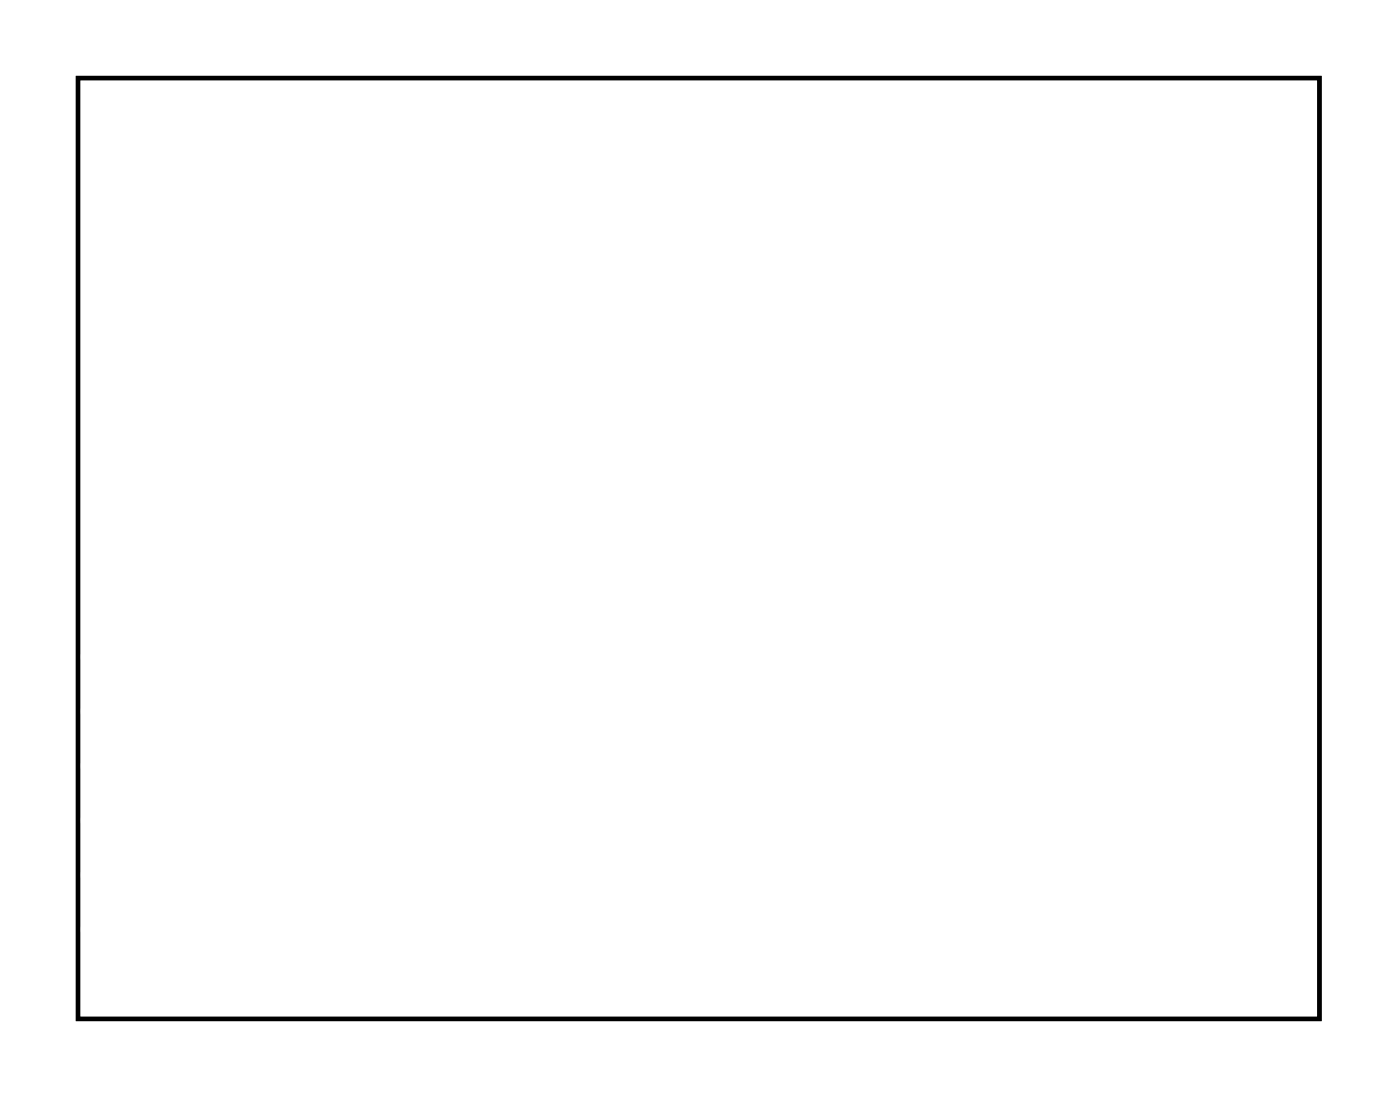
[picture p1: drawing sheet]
<svg xmlns="http://www.w3.org/2000/svg" width="65mm" height="51mm" viewBox="0 0 65 51" stroke-linecap="round" stroke-linejoin="round" font-family="sans-serif">
<path d="M3.6 3.6h57.9v43.9h-57.9z" fill="none" stroke="#000" stroke-width=".2"/>
<path d="M3.6 3.6h57.9v43.9h-57.9zM3.6 3.6v43.9h57.9v-43.9z" fill="#000"/>
<circle cx="17.6" cy="20.4" r=".35" fill="#fff"/>
<circle cx="17.6" cy="20.4" r=".35" fill="none" stroke="#fff" stroke-width=".55"/>
<circle cx="20.1" cy="20.4" r=".35" fill="#fff"/>
<circle cx="20.1" cy="20.4" r=".35" fill="none" stroke="#fff" stroke-width=".55"/>
<circle cx="17.6" cy="40.8" r=".75" fill="#fff"/>
<circle cx="17.6" cy="40.8" r=".75" fill="none" stroke="#fff" stroke-width=".76" stroke-linecap="butt"/>
<circle cx="15.1" cy="40.8" r=".75" fill="#fff"/>
<circle cx="15.1" cy="40.8" r=".75" fill="none" stroke="#fff" stroke-width=".76" stroke-linecap="butt"/>
<circle cx="12.5" cy="40.8" r=".75" fill="#fff"/>
<circle cx="12.5" cy="40.8" r=".75" fill="none" stroke="#fff" stroke-width=".76" stroke-linecap="butt"/>
<circle cx="10" cy="40.8" r=".75" fill="#fff"/>
<circle cx="10" cy="40.8" r=".75" fill="none" stroke="#fff" stroke-width=".76" stroke-linecap="butt"/>
<circle cx="7.4" cy="40.8" r=".75" fill="#fff"/>
<circle cx="7.4" cy="40.8" r=".75" fill="none" stroke="#fff" stroke-width=".76" stroke-linecap="butt"/>
<circle cx="4.9" cy="40.8" r=".75" fill="#fff"/>
<circle cx="4.9" cy="40.8" r=".75" fill="none" stroke="#fff" stroke-width=".76" stroke-linecap="butt"/>
<circle cx="17.6" cy="38.2" r=".75" fill="#fff"/>
<circle cx="17.6" cy="38.2" r=".75" fill="none" stroke="#fff" stroke-width=".76" stroke-linecap="butt"/>
<circle cx="15.1" cy="38.2" r=".75" fill="#fff"/>
<circle cx="15.1" cy="38.2" r=".75" fill="none" stroke="#fff" stroke-width=".76" stroke-linecap="butt"/>
<circle cx="12.5" cy="38.2" r=".75" fill="#fff"/>
<circle cx="12.5" cy="38.2" r=".75" fill="none" stroke="#fff" stroke-width=".76" stroke-linecap="butt"/>
<circle cx="10" cy="38.2" r=".75" fill="#fff"/>
<circle cx="10" cy="38.2" r=".75" fill="none" stroke="#fff" stroke-width=".76" stroke-linecap="butt"/>
<circle cx="7.4" cy="38.2" r=".75" fill="#fff"/>
<circle cx="7.4" cy="38.2" r=".75" fill="none" stroke="#fff" stroke-width=".76" stroke-linecap="butt"/>
<circle cx="4.9" cy="38.2" r=".75" fill="#fff"/>
<circle cx="4.9" cy="38.2" r=".75" fill="none" stroke="#fff" stroke-width=".76" stroke-linecap="butt"/>
<circle cx="17.6" cy="35.7" r=".75" fill="#fff"/>
<circle cx="17.6" cy="35.7" r=".75" fill="none" stroke="#fff" stroke-width=".76" stroke-linecap="butt"/>
<circle cx="15.1" cy="35.7" r=".75" fill="#fff"/>
<circle cx="15.1" cy="35.7" r=".75" fill="none" stroke="#fff" stroke-width=".76" stroke-linecap="butt"/>
<circle cx="12.5" cy="35.7" r=".75" fill="#fff"/>
<circle cx="12.5" cy="35.7" r=".75" fill="none" stroke="#fff" stroke-width=".76" stroke-linecap="butt"/>
<circle cx="10" cy="35.7" r=".75" fill="#fff"/>
<circle cx="10" cy="35.7" r=".75" fill="none" stroke="#fff" stroke-width=".76" stroke-linecap="butt"/>
<circle cx="7.4" cy="35.7" r=".75" fill="#fff"/>
<circle cx="7.4" cy="35.7" r=".75" fill="none" stroke="#fff" stroke-width=".76" stroke-linecap="butt"/>
<circle cx="4.9" cy="35.7" r=".75" fill="#fff"/>
<circle cx="4.9" cy="35.7" r=".75" fill="none" stroke="#fff" stroke-width=".76" stroke-linecap="butt"/>
<circle cx="17.6" cy="33.1" r=".75" fill="#fff"/>
<circle cx="17.6" cy="33.1" r=".75" fill="none" stroke="#fff" stroke-width=".76" stroke-linecap="butt"/>
<circle cx="15.1" cy="33.1" r=".75" fill="#fff"/>
<circle cx="15.1" cy="33.1" r=".75" fill="none" stroke="#fff" stroke-width=".76" stroke-linecap="butt"/>
<circle cx="12.5" cy="33.1" r=".75" fill="#fff"/>
<circle cx="12.5" cy="33.1" r=".75" fill="none" stroke="#fff" stroke-width=".76" stroke-linecap="butt"/>
<circle cx="10" cy="33.1" r=".75" fill="#fff"/>
<circle cx="10" cy="33.1" r=".75" fill="none" stroke="#fff" stroke-width=".76" stroke-linecap="butt"/>
<circle cx="7.4" cy="33.1" r=".75" fill="#fff"/>
<circle cx="7.4" cy="33.1" r=".75" fill="none" stroke="#fff" stroke-width=".76" stroke-linecap="butt"/>
<circle cx="4.9" cy="33.1" r=".75" fill="#fff"/>
<circle cx="4.9" cy="33.1" r=".75" fill="none" stroke="#fff" stroke-width=".76" stroke-linecap="butt"/>
<circle cx="17.6" cy="30.6" r=".75" fill="#fff"/>
<circle cx="17.6" cy="30.6" r=".75" fill="none" stroke="#fff" stroke-width=".76" stroke-linecap="butt"/>
<circle cx="15.1" cy="30.6" r=".75" fill="#fff"/>
<circle cx="15.1" cy="30.6" r=".75" fill="none" stroke="#fff" stroke-width=".76" stroke-linecap="butt"/>
<circle cx="12.5" cy="30.6" r=".75" fill="#fff"/>
<circle cx="12.5" cy="30.6" r=".75" fill="none" stroke="#fff" stroke-width=".76" stroke-linecap="butt"/>
<circle cx="10" cy="30.6" r=".75" fill="#fff"/>
<circle cx="10" cy="30.6" r=".75" fill="none" stroke="#fff" stroke-width=".76" stroke-linecap="butt"/>
<circle cx="7.4" cy="30.6" r=".75" fill="#fff"/>
<circle cx="7.4" cy="30.6" r=".75" fill="none" stroke="#fff" stroke-width=".76" stroke-linecap="butt"/>
<circle cx="4.9" cy="30.6" r=".75" fill="#fff"/>
<circle cx="4.9" cy="30.6" r=".75" fill="none" stroke="#fff" stroke-width=".76" stroke-linecap="butt"/>
<circle cx="17.6" cy="43.3" r=".75" fill="#fff"/>
<circle cx="17.6" cy="43.3" r=".75" fill="none" stroke="#fff" stroke-width=".76" stroke-linecap="butt"/>
<circle cx="15.1" cy="43.3" r=".75" fill="#fff"/>
<circle cx="15.1" cy="43.3" r=".75" fill="none" stroke="#fff" stroke-width=".76" stroke-linecap="butt"/>
<circle cx="12.5" cy="43.3" r=".75" fill="#fff"/>
<circle cx="12.5" cy="43.3" r=".75" fill="none" stroke="#fff" stroke-width=".76" stroke-linecap="butt"/>
<circle cx="10" cy="43.3" r=".75" fill="#fff"/>
<circle cx="10" cy="43.3" r=".75" fill="none" stroke="#fff" stroke-width=".76" stroke-linecap="butt"/>
<circle cx="7.4" cy="43.3" r=".75" fill="#fff"/>
<circle cx="7.4" cy="43.3" r=".75" fill="none" stroke="#fff" stroke-width=".76" stroke-linecap="butt"/>
<circle cx="4.9" cy="43.3" r=".75" fill="#fff"/>
<circle cx="4.9" cy="43.3" r=".75" fill="none" stroke="#fff" stroke-width=".76" stroke-linecap="butt"/>
<circle cx="37.9" cy="43.3" r=".74" fill="#fff"/>
<circle cx="37.9" cy="43.3" r=".74" fill="none" stroke="#fff" stroke-width=".76" stroke-linecap="butt"/>
<circle cx="35.4" cy="43.3" r=".74" fill="#fff"/>
<circle cx="35.4" cy="43.3" r=".74" fill="none" stroke="#fff" stroke-width=".76" stroke-linecap="butt"/>
<circle cx="32.8" cy="43.3" r=".74" fill="#fff"/>
<circle cx="32.8" cy="43.3" r=".74" fill="none" stroke="#fff" stroke-width=".76" stroke-linecap="butt"/>
<circle cx="30.3" cy="43.3" r=".74" fill="#fff"/>
<circle cx="30.3" cy="43.3" r=".74" fill="none" stroke="#fff" stroke-width=".76" stroke-linecap="butt"/>
<circle cx="37.9" cy="40.8" r=".74" fill="#fff"/>
<circle cx="37.9" cy="40.8" r=".74" fill="none" stroke="#fff" stroke-width=".76" stroke-linecap="butt"/>
<circle cx="35.4" cy="40.8" r=".74" fill="#fff"/>
<circle cx="35.4" cy="40.8" r=".74" fill="none" stroke="#fff" stroke-width=".76" stroke-linecap="butt"/>
<circle cx="32.8" cy="40.8" r=".74" fill="#fff"/>
<circle cx="32.8" cy="40.8" r=".74" fill="none" stroke="#fff" stroke-width=".76" stroke-linecap="butt"/>
<circle cx="30.3" cy="40.8" r=".74" fill="#fff"/>
<circle cx="30.3" cy="40.8" r=".74" fill="none" stroke="#fff" stroke-width=".76" stroke-linecap="butt"/>
<circle cx="30.3" cy="20.4" r=".7" fill="#fff"/>
<circle cx="30.3" cy="20.4" r=".7" fill="none" stroke="#fff" stroke-width=".76" stroke-linecap="butt"/>
<circle cx="30.3" cy="30.6" r=".7" fill="#fff"/>
<circle cx="30.3" cy="30.6" r=".7" fill="none" stroke="#fff" stroke-width=".76" stroke-linecap="butt"/>
<circle cx="27.8" cy="23" r=".7" fill="#fff"/>
<circle cx="27.8" cy="23" r=".7" fill="none" stroke="#fff" stroke-width=".76" stroke-linecap="butt"/>
<circle cx="27.8" cy="33.1" r=".7" fill="#fff"/>
<circle cx="27.8" cy="33.1" r=".7" fill="none" stroke="#fff" stroke-width=".76" stroke-linecap="butt"/>
<circle cx="37.9" cy="35.7" r=".35" fill="#fff"/>
<circle cx="37.9" cy="35.7" r=".35" fill="none" stroke="#fff" stroke-width=".55"/>
<circle cx="32.8" cy="35.7" r=".35" fill="#fff"/>
<circle cx="32.8" cy="35.7" r=".35" fill="none" stroke="#fff" stroke-width=".55"/>
<circle cx="25.2" cy="33.1" r=".35" fill="#fff"/>
<circle cx="25.2" cy="33.1" r=".35" fill="none" stroke="#fff" stroke-width=".55"/>
<circle cx="25.2" cy="38.2" r=".35" fill="#fff"/>
<circle cx="25.2" cy="38.2" r=".35" fill="none" stroke="#fff" stroke-width=".55"/>
<circle cx="7.4" cy="12.8" r=".64" fill="#fff"/>
<circle cx="7.4" cy="12.8" r=".64" fill="none" stroke="#fff" stroke-width=".76" stroke-linecap="butt"/>
<circle cx="10" cy="12.8" r=".64" fill="#fff"/>
<circle cx="10" cy="12.8" r=".64" fill="none" stroke="#fff" stroke-width=".76" stroke-linecap="butt"/>
<circle cx="7.4" cy="25.5" r=".64" fill="#fff"/>
<circle cx="7.4" cy="25.5" r=".64" fill="none" stroke="#fff" stroke-width=".76" stroke-linecap="butt"/>
<circle cx="10" cy="25.5" r=".64" fill="#fff"/>
<circle cx="10" cy="25.5" r=".64" fill="none" stroke="#fff" stroke-width=".76" stroke-linecap="butt"/>
<path d="M6.7 7h1.5v1.5h-1.5z" fill="#fff"/>
<path d="M6.7 7h1.5v1.5h-1.5z" fill="none" stroke="#fff" stroke-width=".76" stroke-linecap="butt"/>
<circle cx="7.4" cy="7.7" r=".76" fill="#fff"/>
<circle cx="7.4" cy="7.7" r=".76" fill="none" stroke="#fff" stroke-width=".76" stroke-linecap="butt"/>
<circle cx="10" cy="7.7" r=".76" fill="#fff"/>
<circle cx="10" cy="7.7" r=".76" fill="none" stroke="#fff" stroke-width=".76" stroke-linecap="butt"/>
<circle cx="55.7" cy="17.9" r=".76" fill="#fff"/>
<circle cx="55.7" cy="17.9" r=".76" fill="none" stroke="#fff" stroke-width=".61" stroke-linecap="butt"/>
<circle cx="55.7" cy="15.4" r=".76" fill="#fff"/>
<circle cx="55.7" cy="15.4" r=".76" fill="none" stroke="#fff" stroke-width=".61" stroke-linecap="butt"/>
<circle cx="55.7" cy="12.8" r=".76" fill="#fff"/>
<circle cx="55.7" cy="12.8" r=".76" fill="none" stroke="#fff" stroke-width=".61" stroke-linecap="butt"/>
<circle cx="55.7" cy="10.3" r=".76" fill="#fff"/>
<circle cx="55.7" cy="10.3" r=".76" fill="none" stroke="#fff" stroke-width=".61" stroke-linecap="butt"/>
<circle cx="10" cy="19.2" r=".67" fill="#fff"/>
<circle cx="10" cy="19.2" r=".67" fill="none" stroke="#fff" stroke-width=".79" stroke-linecap="butt"/>
<circle cx="8.7" cy="17.3" r=".67" fill="#fff"/>
<circle cx="8.7" cy="17.3" r=".67" fill="none" stroke="#fff" stroke-width=".79" stroke-linecap="butt"/>
<circle cx="7.4" cy="19.2" r=".67" fill="#fff"/>
<circle cx="7.4" cy="19.2" r=".67" fill="none" stroke="#fff" stroke-width=".79" stroke-linecap="butt"/>
<circle cx="40.5" cy="10.3" r=".74" fill="#fff"/>
<circle cx="40.5" cy="10.3" r=".74" fill="none" stroke="#fff" stroke-width=".76" stroke-linecap="butt"/>
<circle cx="40.5" cy="12.8" r=".74" fill="#fff"/>
<circle cx="40.5" cy="12.8" r=".74" fill="none" stroke="#fff" stroke-width=".76" stroke-linecap="butt"/>
<circle cx="40.5" cy="15.4" r=".74" fill="#fff"/>
<circle cx="40.5" cy="15.4" r=".74" fill="none" stroke="#fff" stroke-width=".76" stroke-linecap="butt"/>
<circle cx="40.5" cy="17.9" r=".74" fill="#fff"/>
<circle cx="40.5" cy="17.9" r=".74" fill="none" stroke="#fff" stroke-width=".76" stroke-linecap="butt"/>
<circle cx="40.5" cy="20.4" r=".74" fill="#fff"/>
<circle cx="40.5" cy="20.4" r=".74" fill="none" stroke="#fff" stroke-width=".76" stroke-linecap="butt"/>
<circle cx="40.5" cy="23" r=".74" fill="#fff"/>
<circle cx="40.5" cy="23" r=".74" fill="none" stroke="#fff" stroke-width=".76" stroke-linecap="butt"/>
<circle cx="40.5" cy="25.5" r=".74" fill="#fff"/>
<circle cx="40.5" cy="25.5" r=".74" fill="none" stroke="#fff" stroke-width=".76" stroke-linecap="butt"/>
<circle cx="40.5" cy="28.1" r=".74" fill="#fff"/>
<circle cx="40.5" cy="28.1" r=".74" fill="none" stroke="#fff" stroke-width=".76" stroke-linecap="butt"/>
<circle cx="40.5" cy="30.6" r=".74" fill="#fff"/>
<circle cx="40.5" cy="30.6" r=".74" fill="none" stroke="#fff" stroke-width=".76" stroke-linecap="butt"/>
<circle cx="40.5" cy="33.1" r=".74" fill="#fff"/>
<circle cx="40.5" cy="33.1" r=".74" fill="none" stroke="#fff" stroke-width=".76" stroke-linecap="butt"/>
<circle cx="40.5" cy="35.7" r=".74" fill="#fff"/>
<circle cx="40.5" cy="35.7" r=".74" fill="none" stroke="#fff" stroke-width=".76" stroke-linecap="butt"/>
<circle cx="22.7" cy="10.3" r=".74" fill="#fff"/>
<circle cx="22.7" cy="10.3" r=".74" fill="none" stroke="#fff" stroke-width=".76" stroke-linecap="butt"/>
<circle cx="22.7" cy="12.8" r=".74" fill="#fff"/>
<circle cx="22.7" cy="12.8" r=".74" fill="none" stroke="#fff" stroke-width=".76" stroke-linecap="butt"/>
<circle cx="22.7" cy="15.4" r=".74" fill="#fff"/>
<circle cx="22.7" cy="15.4" r=".74" fill="none" stroke="#fff" stroke-width=".76" stroke-linecap="butt"/>
<circle cx="22.7" cy="17.9" r=".74" fill="#fff"/>
<circle cx="22.7" cy="17.9" r=".74" fill="none" stroke="#fff" stroke-width=".76" stroke-linecap="butt"/>
<circle cx="22.7" cy="20.4" r=".74" fill="#fff"/>
<circle cx="22.7" cy="20.4" r=".74" fill="none" stroke="#fff" stroke-width=".76" stroke-linecap="butt"/>
<circle cx="22.7" cy="23" r=".74" fill="#fff"/>
<circle cx="22.7" cy="23" r=".74" fill="none" stroke="#fff" stroke-width=".76" stroke-linecap="butt"/>
<circle cx="22.7" cy="25.5" r=".74" fill="#fff"/>
<circle cx="22.7" cy="25.5" r=".74" fill="none" stroke="#fff" stroke-width=".76" stroke-linecap="butt"/>
<circle cx="22.7" cy="28.1" r=".74" fill="#fff"/>
<circle cx="22.7" cy="28.1" r=".74" fill="none" stroke="#fff" stroke-width=".76" stroke-linecap="butt"/>
<circle cx="22.7" cy="30.6" r=".74" fill="#fff"/>
<circle cx="22.7" cy="30.6" r=".74" fill="none" stroke="#fff" stroke-width=".76" stroke-linecap="butt"/>
<circle cx="22.7" cy="33.1" r=".74" fill="#fff"/>
<circle cx="22.7" cy="33.1" r=".74" fill="none" stroke="#fff" stroke-width=".76" stroke-linecap="butt"/>
<circle cx="22.7" cy="35.7" r=".74" fill="#fff"/>
<circle cx="22.7" cy="35.7" r=".74" fill="none" stroke="#fff" stroke-width=".76" stroke-linecap="butt"/>
<circle cx="15.1" cy="12.8" r=".74" fill="#fff"/>
<circle cx="15.1" cy="12.8" r=".74" fill="none" stroke="#fff" stroke-width=".76" stroke-linecap="butt"/>
<circle cx="15.1" cy="15.4" r=".74" fill="#fff"/>
<circle cx="15.1" cy="15.4" r=".74" fill="none" stroke="#fff" stroke-width=".76" stroke-linecap="butt"/>
<circle cx="15.1" cy="17.9" r=".74" fill="#fff"/>
<circle cx="15.1" cy="17.9" r=".74" fill="none" stroke="#fff" stroke-width=".76" stroke-linecap="butt"/>
<circle cx="15.1" cy="20.4" r=".74" fill="#fff"/>
<circle cx="15.1" cy="20.4" r=".74" fill="none" stroke="#fff" stroke-width=".76" stroke-linecap="butt"/>
<circle cx="15.1" cy="23" r=".74" fill="#fff"/>
<circle cx="15.1" cy="23" r=".74" fill="none" stroke="#fff" stroke-width=".76" stroke-linecap="butt"/>
<circle cx="15.1" cy="25.5" r=".74" fill="#fff"/>
<circle cx="15.1" cy="25.5" r=".74" fill="none" stroke="#fff" stroke-width=".76" stroke-linecap="butt"/>
<circle cx="45.5" cy="23" r=".74" fill="#fff"/>
<circle cx="45.5" cy="23" r=".74" fill="none" stroke="#fff" stroke-width=".76" stroke-linecap="butt"/>
<circle cx="45.5" cy="25.5" r=".74" fill="#fff"/>
<circle cx="45.5" cy="25.5" r=".74" fill="none" stroke="#fff" stroke-width=".76" stroke-linecap="butt"/>
<circle cx="45.5" cy="12.8" r=".7" fill="#fff"/>
<circle cx="45.5" cy="12.8" r=".7" fill="none" stroke="#fff" stroke-width=".76" stroke-linecap="butt"/>
<circle cx="45.5" cy="10.3" r=".7" fill="#fff"/>
<circle cx="45.5" cy="10.3" r=".7" fill="none" stroke="#fff" stroke-width=".76" stroke-linecap="butt"/>
<circle cx="55.7" cy="25.5" r=".7" fill="#fff"/>
<circle cx="55.7" cy="25.5" r=".7" fill="none" stroke="#fff" stroke-width=".76" stroke-linecap="butt"/>
<circle cx="55.7" cy="32" r=".7" fill="#fff"/>
<circle cx="55.7" cy="32" r=".7" fill="none" stroke="#fff" stroke-width=".76" stroke-linecap="butt"/>
<circle cx="51.2" cy="25.5" r=".7" fill="#fff"/>
<circle cx="51.2" cy="25.5" r=".7" fill="none" stroke="#fff" stroke-width=".76" stroke-linecap="butt"/>
<circle cx="51.2" cy="32" r=".7" fill="#fff"/>
<circle cx="51.2" cy="32" r=".7" fill="none" stroke="#fff" stroke-width=".76" stroke-linecap="butt"/>
<circle cx="4.9" cy="10.3" r=".35" fill="#fff"/>
<circle cx="4.9" cy="10.3" r=".35" fill="none" stroke="#fff" stroke-width=".55"/>
<circle cx="12.5" cy="10.3" r=".35" fill="#fff"/>
<circle cx="12.5" cy="10.3" r=".35" fill="none" stroke="#fff" stroke-width=".55"/>
<circle cx="51.9" cy="38.2" r=".7" fill="#fff"/>
<circle cx="51.9" cy="38.2" r=".7" fill="none" stroke="#fff" stroke-width=".76" stroke-linecap="butt"/>
<circle cx="54.4" cy="38.2" r=".7" fill="#fff"/>
<circle cx="54.4" cy="38.2" r=".7" fill="none" stroke="#fff" stroke-width=".76" stroke-linecap="butt"/>
<circle cx="51.9" cy="42" r=".7" fill="#fff"/>
<circle cx="51.9" cy="42" r=".7" fill="none" stroke="#fff" stroke-width=".76" stroke-linecap="butt"/>
<circle cx="54.4" cy="42" r=".7" fill="#fff"/>
<circle cx="54.4" cy="42" r=".7" fill="none" stroke="#fff" stroke-width=".76" stroke-linecap="butt"/>
<circle cx="45.5" cy="31.9" r=".74" fill="#fff"/>
<circle cx="45.5" cy="31.9" r=".74" fill="none" stroke="#fff" stroke-width=".76" stroke-linecap="butt"/>
<circle cx="45.5" cy="34.4" r=".74" fill="#fff"/>
<circle cx="45.5" cy="34.4" r=".74" fill="none" stroke="#fff" stroke-width=".76" stroke-linecap="butt"/>
<circle cx="41.7" cy="38.2" r=".35" fill="#fff"/>
<circle cx="41.7" cy="38.2" r=".35" fill="none" stroke="#fff" stroke-width=".55"/>
<circle cx="32.9" cy="38.2" r=".35" fill="#fff"/>
<circle cx="32.9" cy="38.2" r=".35" fill="none" stroke="#fff" stroke-width=".55"/>
<circle cx="48.1" cy="35.7" r=".35" fill="#fff"/>
<circle cx="48.1" cy="35.7" r=".35" fill="none" stroke="#fff" stroke-width=".55"/>
<circle cx="51.9" cy="35.7" r=".35" fill="#fff"/>
<circle cx="51.9" cy="35.7" r=".35" fill="none" stroke="#fff" stroke-width=".55"/>
</svg>
